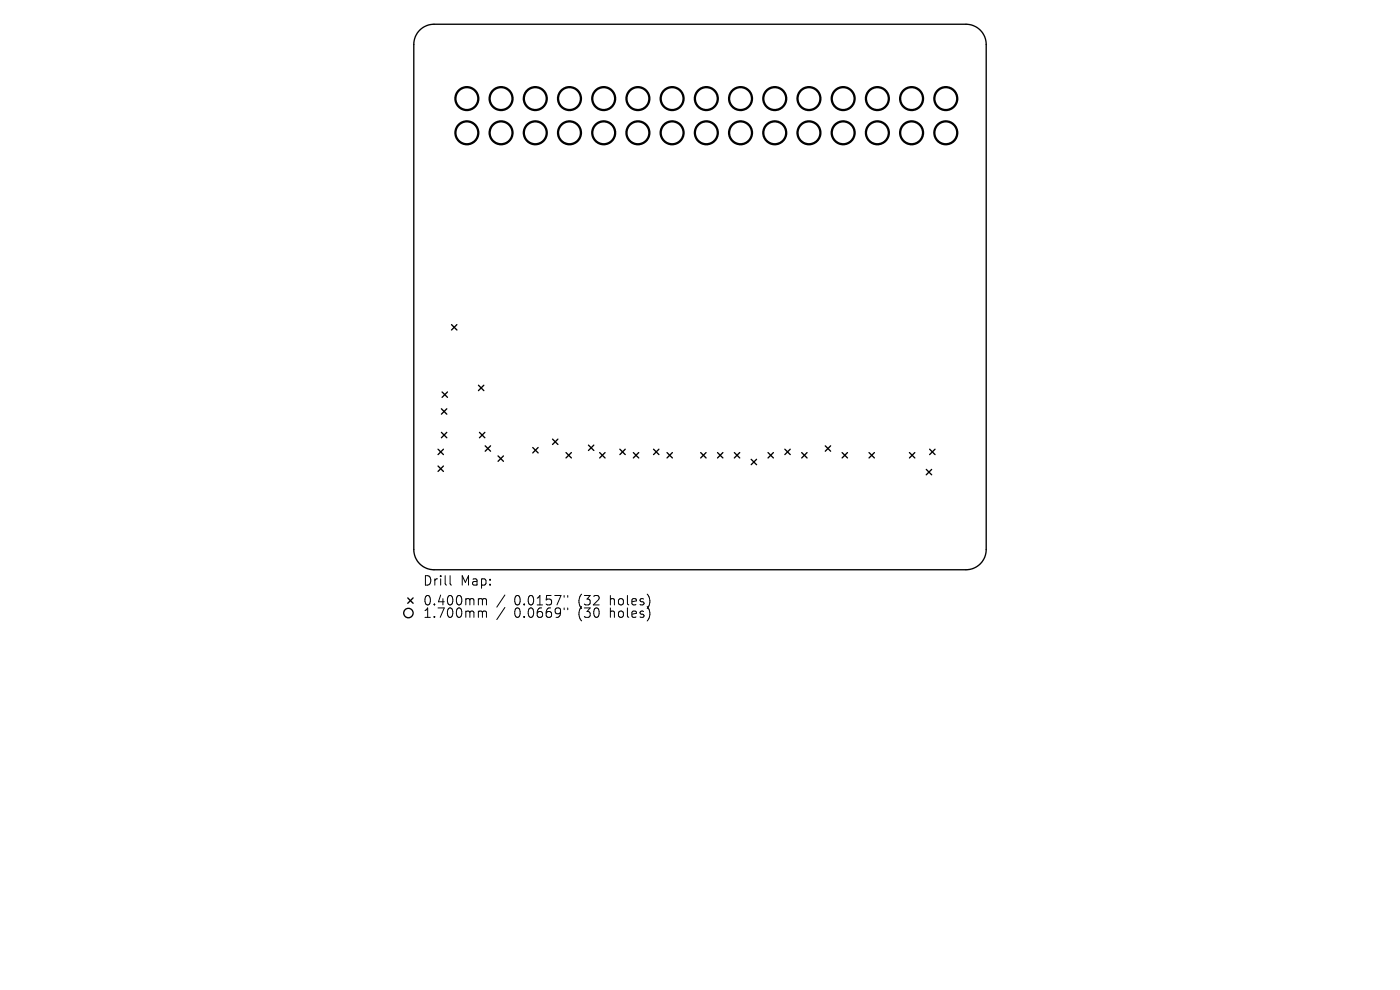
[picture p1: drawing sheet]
<svg xmlns="http://www.w3.org/2000/svg" width="297mm" height="210mm" viewBox="0 0 297 210" stroke-linecap="round" stroke-linejoin="round" font-family="sans-serif">
<defs><g id="words">
<g font-size="2.8">
<text x="89.6" y="124.5">Drill</text>
<text x="97.7" y="124.5">Map:</text>
<text x="89.6" y="128.7">0.400mm</text>
<text x="89.6" y="131.3">1.700mm</text>
<text x="109.1" y="128.7">0.0157&quot;</text>
<text x="109.1" y="131.3">0.0669&quot;</text>
<text x="122.8" y="128.7">(32</text>
<text x="122.8" y="131.3">(30</text>
<text x="129.7" y="128.7">holes)</text>
<text x="129.7" y="131.3">holes)</text>
</g>
</g></defs>
<g fill="none" stroke="#000" stroke-width=".29">
<path d="M89 6.4a4.3 4.3 0 0 1 3.1-1.3h112.8a4.3 4.3 0 0 1 4.3 4.3v107.2a4.3 4.3 0 0 1-4.3 4.3h-112.8a4.3 4.3 0 0 1-4.3-4.3v-107.2a4.3 4.3 0 0 1 1.2-3zM95.8 68.9l1.1 1.1M96.9 68.9l-1.1 1.1M92.9 95.3l1.2 1.1M92.9 98.9l1.2 1.1M93.6 86.7l1.2 1.2M93.6 91.7l1.2 1.2M93.8 83.1l1.1 1.2M94.1 95.3l-1.2 1.1M94.1 98.9l-1.2 1.1M94.8 86.7l-1.2 1.2M94.8 91.7l-1.2 1.2"/>
<path d="M94.9 83.1l-1.1 1.2M101.5 81.7l1.1 1.2M101.7 91.7l1.2 1.2M102.6 81.7l-1.1 1.2M102.9 91.7l-1.2 1.2M102.9 94.6l1.2 1.1M104.1 94.6l-1.2 1.1M105.7 96.7l1.1 1.2M106.8 96.7l-1.1 1.2M113 94.9l1.2 1.2M114.2 94.9l-1.2 1.2M117.2 93.1l1.2 1.2"/>
<path d="M118.4 93.1l-1.2 1.2M120.1 96l1.1 1.1M121.2 96l-1.1 1.1M124.8 94.4l1.2 1.2M126 94.4l-1.2 1.2M127.2 96l1.2 1.1M128.4 96l-1.2 1.1M131.5 95.3l1.1 1.1M132.6 95.3l-1.1 1.1M134.4 96l1.1 1.1M135.5 96l-1.1 1.1M138.6 95.3l1.2 1.1"/>
<path d="M139.8 95.3l-1.2 1.1M141.5 96l1.1 1.1M142.6 96l-1.1 1.1M148.6 96l1.2 1.1M149.8 96l-1.2 1.1M152.2 96l1.2 1.1M153.4 96l-1.2 1.1M155.8 96l1.1 1.1M156.9 96l-1.1 1.1M159.4 97.4l1.1 1.2M160.5 97.4l-1.1 1.2M162.9 96l1.2 1.1"/>
<path d="M164.1 96l-1.2 1.1M166.5 95.3l1.1 1.1M167.6 95.3l-1.1 1.1M170.1 96l1.1 1.1M171.2 96l-1.1 1.1M175.1 94.6l1.1 1.1M176.2 94.6l-1.1 1.1M178.6 96l1.2 1.1M179.8 96l-1.2 1.1M184.4 96l1.1 1.1M185.5 96l-1.1 1.1M192.9 96l1.2 1.1"/>
<path d="M194.1 96l-1.2 1.1M196.5 99.6l1.1 1.1M197.2 95.3l1.2 1.1M197.6 99.6l-1.1 1.1M198.4 95.3l-1.2 1.1M86.5 126.8l1.1 1.2M87.6 126.8l-1.1 1.2"/>
<circle cx="86.6" cy="130" r="1"/>
</g>
<g fill="none" stroke="#000" stroke-width=".49">
<circle cx="99" cy="28.2" r="2.43"/>
<circle cx="99" cy="20.9" r="2.43"/>
<circle cx="106.3" cy="28.2" r="2.43"/>
<circle cx="106.3" cy="20.9" r="2.43"/>
<circle cx="113.6" cy="28.2" r="2.43"/>
<circle cx="113.6" cy="20.9" r="2.43"/>
<circle cx="120.8" cy="28.2" r="2.43"/>
<circle cx="120.8" cy="20.9" r="2.43"/>
<circle cx="128.1" cy="28.2" r="2.43"/>
<circle cx="128.1" cy="20.9" r="2.43"/>
<circle cx="135.3" cy="28.2" r="2.43"/>
<circle cx="135.3" cy="20.9" r="2.43"/>
<circle cx="142.6" cy="28.2" r="2.43"/>
<circle cx="142.6" cy="20.9" r="2.43"/>
<circle cx="149.8" cy="28.2" r="2.43"/>
<circle cx="149.8" cy="20.9" r="2.43"/>
<circle cx="157.1" cy="28.2" r="2.43"/>
<circle cx="157.1" cy="20.9" r="2.43"/>
<circle cx="164.4" cy="28.2" r="2.43"/>
<circle cx="164.4" cy="20.9" r="2.43"/>
<circle cx="171.6" cy="28.2" r="2.43"/>
<circle cx="171.6" cy="20.9" r="2.43"/>
<circle cx="178.9" cy="28.2" r="2.43"/>
<circle cx="178.9" cy="20.9" r="2.43"/>
<circle cx="186.1" cy="28.2" r="2.43"/>
<circle cx="186.1" cy="20.9" r="2.43"/>
<circle cx="193.4" cy="28.2" r="2.43"/>
<circle cx="193.4" cy="20.9" r="2.43"/>
<circle cx="200.6" cy="28.2" r="2.43"/>
<circle cx="200.6" cy="20.9" r="2.43"/>
</g>
<g fill="none" stroke="#000" stroke-width=".21">
<path d="M95.5 122.1v1.7l.3 .3M101.8 127h.3l.2 .3M101.8 129.6h.3l.2 .3M102.3 127.3l.3-.3 .5 .1 .1 1.2M102.3 127.3v1M102.3 129.9v1.1M102.3 129.9l.3-.3 .5 .1 .1 1.3M107.1 126.2l-1.7 2.6M107.1 128.9l-1.7 2.5M119.7 126.3v.4M119.7 129v.3M120.4 126.3v.4"/>
<path d="M120.4 129v.3"/>
</g>
<use href="#words"/>
</svg>
